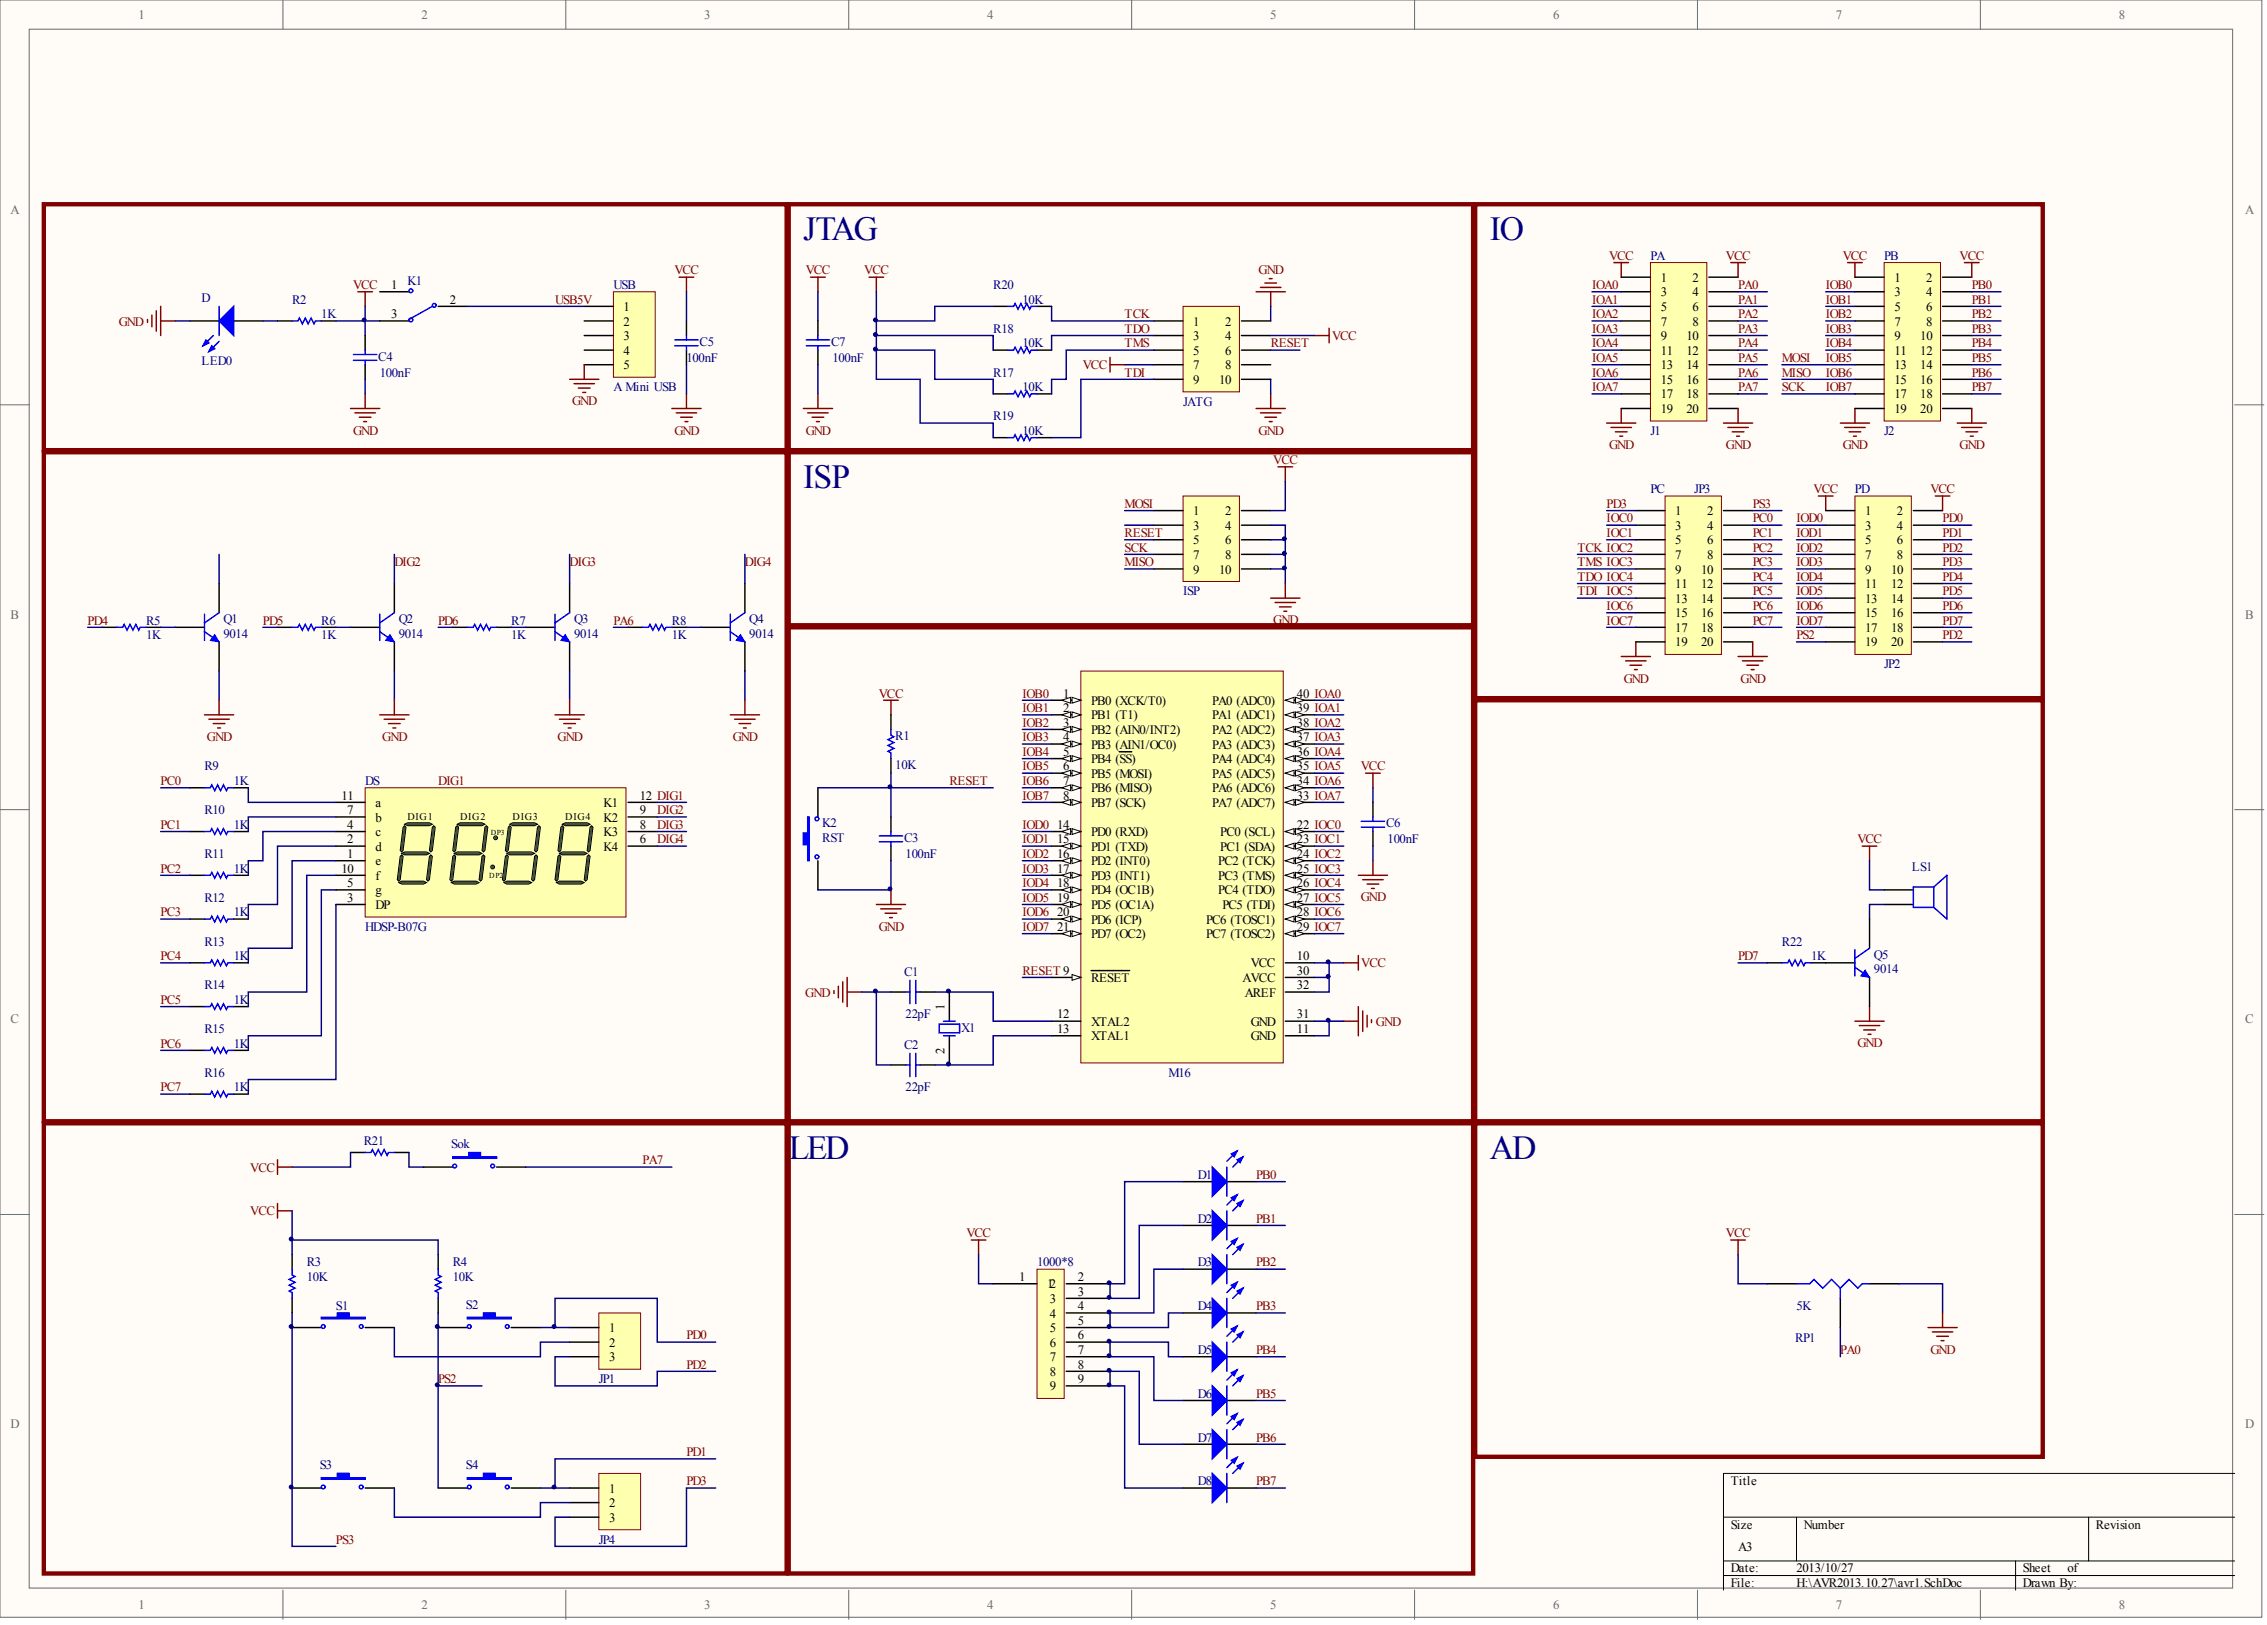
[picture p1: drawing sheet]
<svg xmlns="http://www.w3.org/2000/svg" width="393mm" height="282mm" viewBox="0 0 393 282" stroke-linecap="round" stroke-linejoin="round" font-family="sans-serif">
<defs><g id="words">
<g font-size="5.8" fill="#000080">
<text x="139.4" y="41.5">JTAG</text>
<text x="258.5" y="41.5">IO</text>
<text x="139.4" y="84.6">ISP</text>
<text x="136.8" y="201">LED</text>
<text x="258.5" y="201">AD</text>
</g>
<g font-size="2.2" fill="#696969">
<text x="24" y="3.3">1</text>
<text x="73.1" y="3.3">2</text>
<text x="122.2" y="3.3">3</text>
<text x="171.3" y="3.3">4</text>
<text x="220.4" y="3.3">5</text>
<text x="269.5" y="3.3">6</text>
<text x="318.6" y="3.3">7</text>
<text x="367.6" y="3.3">8</text>
<text x="1.8" y="37.1">A</text>
<text x="389.6" y="37.1">A</text>
<text x="1.8" y="107.3">B</text>
<text x="389.6" y="107.3">B</text>
<text x="1.8" y="177.5">C</text>
<text x="389.6" y="177.5">C</text>
<text x="1.8" y="247.7">D</text>
<text x="389.6" y="247.7">D</text>
<text x="24" y="279.1">1</text>
<text x="73.1" y="279.1">2</text>
<text x="122.2" y="279.1">3</text>
<text x="171.3" y="279.1">4</text>
<text x="220.4" y="279.1">5</text>
<text x="269.5" y="279.1">6</text>
<text x="318.6" y="279.1">7</text>
<text x="367.6" y="279.1">8</text>
</g>
<g font-size="2.2" fill="#800000">
<text x="117" y="47.6">VCC</text>
<text x="139.8" y="47.6">VCC</text>
<text x="150" y="47.6">VCC</text>
<text x="218.4" y="47.6">GND</text>
<text x="279.2" y="45.1">VCC</text>
<text x="299.5" y="45.1">VCC</text>
<text x="319.7" y="45.1">VCC</text>
<text x="340" y="45.1">VCC</text>
<text x="61.3" y="50.1">VCC</text>
<text x="96.3" y="52.7">USB5V</text>
<text x="276.2" y="50.1">IOA0</text>
<text x="276.2" y="52.7">IOA1</text>
<text x="301.6" y="52.7">PA1</text>
<text x="301.6" y="50.1">PA0</text>
<text x="316.8" y="50.1">IOB0</text>
<text x="316.8" y="52.7">IOB1</text>
<text x="342.1" y="50.1">PB0</text>
<text x="342.1" y="52.7">PB1</text>
<text x="20.6" y="56.5">GND</text>
<text x="195.1" y="55.2">TCK</text>
<text x="195.1" y="57.7">TDO</text>
<text x="231.1" y="59">VCC</text>
<text x="276.2" y="55.2">IOA2</text>
<text x="276.2" y="57.7">IOA3</text>
<text x="301.6" y="57.7">PA3</text>
<text x="301.6" y="55.2">PA2</text>
<text x="316.8" y="55.2">IOB2</text>
<text x="316.8" y="57.7">IOB3</text>
<text x="342.1" y="55.2">PB2</text>
<text x="342.1" y="57.7">PB3</text>
<text x="187.9" y="64.1">VCC</text>
<text x="195.1" y="60.3">TMS</text>
<text x="195.1" y="65.3">TDI</text>
<text x="220.5" y="60.3">RESET</text>
<text x="276.2" y="60.3">IOA4</text>
<text x="276.2" y="62.8">IOA5</text>
<text x="276.2" y="65.3">IOA6</text>
<text x="301.6" y="65.3">PA6</text>
<text x="301.6" y="62.8">PA5</text>
<text x="301.6" y="60.3">PA4</text>
<text x="309.2" y="62.8">MOSI</text>
<text x="309.2" y="65.3">MISO</text>
<text x="316.8" y="60.3">IOB4</text>
<text x="316.8" y="62.8">IOB5</text>
<text x="316.8" y="65.3">IOB6</text>
<text x="342.1" y="60.3">PB4</text>
<text x="342.1" y="62.8">PB5</text>
<text x="342.1" y="65.3">PB6</text>
<text x="99.3" y="70.3">GND</text>
<text x="276.2" y="67.9">IOA7</text>
<text x="301.6" y="67.9">PA7</text>
<text x="309.2" y="67.9">SCK</text>
<text x="316.8" y="67.9">IOB7</text>
<text x="342.1" y="67.9">PB7</text>
<text x="61.3" y="75.4">GND</text>
<text x="117" y="75.4">GND</text>
<text x="139.8" y="75.4">GND</text>
<text x="218.4" y="75.4">GND</text>
<text x="279.2" y="77.9">GND</text>
<text x="299.5" y="77.9">GND</text>
<text x="319.7" y="77.9">GND</text>
<text x="340" y="77.9">GND</text>
<text x="220.9" y="80.5">VCC</text>
<text x="195.1" y="88.1">MOSI</text>
<text x="278.8" y="88.1">PD3</text>
<text x="304.1" y="88.1">PS3</text>
<text x="314.7" y="85.6">VCC</text>
<text x="335" y="85.6">VCC</text>
<text x="195.1" y="93.2">RESET</text>
<text x="195.1" y="95.7">SCK</text>
<text x="273.7" y="95.7">TCK IOC2</text>
<text x="278.8" y="93.2">IOC1</text>
<text x="278.8" y="90.6">IOC0</text>
<text x="304.1" y="95.7">PC2</text>
<text x="304.1" y="93.2">PC1</text>
<text x="304.1" y="90.6">PC0</text>
<text x="311.7" y="90.6">IOD0</text>
<text x="311.7" y="93.2">IOD1</text>
<text x="311.7" y="95.7">IOD2</text>
<text x="337.1" y="90.6">PD0</text>
<text x="337.1" y="93.2">PD1</text>
<text x="337.1" y="95.7">PD2</text>
<text x="68.4" y="98.2">DIG2</text>
<text x="98.8" y="98.2">DIG3</text>
<text x="129.2" y="98.2">DIG4</text>
<text x="195.1" y="98.2">MISO</text>
<text x="273.7" y="98.2">TMS IOC3</text>
<text x="273.7" y="100.7">TDO IOC4</text>
<text x="304.1" y="100.7">PC4</text>
<text x="304.1" y="98.2">PC3</text>
<text x="311.7" y="98.2">IOD3</text>
<text x="311.7" y="100.7">IOD4</text>
<text x="337.1" y="98.2">PD3</text>
<text x="337.1" y="100.7">PD4</text>
<text x="273.7" y="103.3">TDI IOC5</text>
<text x="278.8" y="105.8">IOC6</text>
<text x="304.1" y="105.8">PC6</text>
<text x="304.1" y="103.3">PC5</text>
<text x="311.7" y="103.3">IOD5</text>
<text x="311.7" y="105.8">IOD6</text>
<text x="337.1" y="103.3">PD5</text>
<text x="337.1" y="105.8">PD6</text>
<text x="15.2" y="108.3">PD4</text>
<text x="45.6" y="108.3">PD5</text>
<text x="76" y="108.3">PD6</text>
<text x="106.4" y="108.3">PA6</text>
<text x="220.9" y="108.3">GND</text>
<text x="278.8" y="108.3">IOC7</text>
<text x="304.1" y="108.3">PC7</text>
<text x="311.7" y="108.3">IOD7</text>
<text x="311.7" y="110.9">PS2</text>
<text x="337.1" y="108.3">PD7</text>
<text x="337.1" y="110.9">PD2</text>
<text x="281.7" y="118.4">GND</text>
<text x="302" y="118.4">GND</text>
<text x="152.5" y="121">VCC</text>
<text x="177.4" y="121">IOB0</text>
<text x="177.4" y="123.5">IOB1</text>
<text x="35.9" y="128.5">GND</text>
<text x="66.3" y="128.5">GND</text>
<text x="96.7" y="128.5">GND</text>
<text x="127.1" y="128.5">GND</text>
<text x="177.4" y="126.1">IOB2</text>
<text x="177.4" y="128.6">IOB3</text>
<text x="177.4" y="131.1">IOB4</text>
<text x="27.9" y="136.2">PC0</text>
<text x="76" y="136.2">DIG1</text>
<text x="164.7" y="136.2">RESET</text>
<text x="177.4" y="133.6">IOB5</text>
<text x="177.4" y="136.2">IOB6</text>
<text x="236.1" y="133.6">VCC</text>
<text x="27.9" y="143.8">PC1</text>
<text x="114" y="141.2">DIG2</text>
<text x="114" y="143.8">DIG3</text>
<text x="177.4" y="138.7">IOB7</text>
<text x="177.4" y="143.8">IOD0</text>
<text x="114" y="146.3">DIG4</text>
<text x="177.4" y="146.3">IOD1</text>
<text x="177.4" y="148.8">IOD2</text>
<text x="322.3" y="146.3">VCC</text>
<text x="27.9" y="151.4">PC2</text>
<text x="177.4" y="151.4">IOD3</text>
<text x="177.4" y="153.9">IOD4</text>
<text x="27.9" y="159">PC3</text>
<text x="152.5" y="161.4">GND</text>
<text x="177.4" y="156.4">IOD5</text>
<text x="177.4" y="159">IOD6</text>
<text x="177.4" y="161.5">IOD7</text>
<text x="236.1" y="156.3">GND</text>
<text x="27.9" y="166.5">PC4</text>
<text x="236.2" y="167.8">VCC</text>
<text x="301.6" y="166.5">PD7</text>
<text x="139.7" y="172.9">GND</text>
<text x="177.4" y="169.1">RESET 9</text>
<text x="27.9" y="174.1">PC5</text>
<text x="238.7" y="177.9">GND</text>
<text x="27.9" y="181.7">PC6</text>
<text x="322.3" y="181.6">GND</text>
<text x="27.9" y="189.3">PC7</text>
<text x="43.4" y="203.2">VCC</text>
<text x="111.5" y="202">PA7</text>
<text x="217.9" y="204.5">PB0</text>
<text x="43.4" y="210.8">VCC</text>
<text x="167.7" y="214.6">VCC</text>
<text x="217.9" y="212.1">PB1</text>
<text x="299.5" y="214.6">VCC</text>
<text x="217.9" y="219.7">PB2</text>
<text x="217.9" y="227.3">PB3</text>
<text x="119.1" y="232.3">PD0</text>
<text x="76" y="239.9">PS2</text>
<text x="119.1" y="237.4">PD2</text>
<text x="217.9" y="234.9">PB4</text>
<text x="319.3" y="234.9">PA0</text>
<text x="335" y="234.8">GND</text>
<text x="217.9" y="242.5">PB5</text>
<text x="217.9" y="250">PB6</text>
<text x="119.1" y="252.6">PD1</text>
<text x="119.1" y="257.6">PD3</text>
<text x="217.9" y="257.6">PB7</text>
<text x="58.3" y="267.8">PS3</text>
</g>
<g font-size="2.2" fill="#000080">
<text x="286.4" y="45.1">PA</text>
<text x="326.9" y="45.1">PB</text>
<text x="35" y="52.4">D</text>
<text x="50.7" y="52.7">R2</text>
<text x="70.7" y="49.4">K1</text>
<text x="106.4" y="50.1">USB</text>
<text x="172.3" y="50.1">R20</text>
<text x="177.4" y="52.7">10K</text>
<text x="55.8" y="55.2">1K</text>
<text x="172.3" y="57.7">R18</text>
<text x="35" y="63.3">LED0</text>
<text x="65.6" y="62.5">C4</text>
<text x="65.9" y="65.3">100nF</text>
<text x="119.1" y="62.8">100nF</text>
<text x="121.4" y="60">C5</text>
<text x="144.2" y="60">C7</text>
<text x="144.5" y="62.8">100nF</text>
<text x="172.3" y="65.3">R17</text>
<text x="177.4" y="60.3">10K</text>
<text x="106.4" y="67.9">A Mini USB</text>
<text x="177.4" y="67.9">10K</text>
<text x="205.3" y="70.4">JATG</text>
<text x="172.3" y="72.9">R19</text>
<text x="177.4" y="75.4">10K</text>
<text x="286.4" y="75.4">J1</text>
<text x="326.9" y="75.4">J2</text>
<text x="286.4" y="85.6">PC</text>
<text x="294" y="85.6">JP3</text>
<text x="321.8" y="85.6">PD</text>
<text x="205.3" y="103.3">ISP</text>
<text x="25.3" y="110.9">1K</text>
<text x="25.3" y="108.3">R5</text>
<text x="38.8" y="108.1">Q1</text>
<text x="38.8" y="110.6">9014</text>
<text x="55.8" y="110.9">1K</text>
<text x="55.8" y="108.3">R6</text>
<text x="69.2" y="108.1">Q2</text>
<text x="69.2" y="110.6">9014</text>
<text x="88.7" y="110.9">1K</text>
<text x="88.7" y="108.3">R7</text>
<text x="99.6" y="108.1">Q3</text>
<text x="99.6" y="110.6">9014</text>
<text x="116.6" y="110.9">1K</text>
<text x="116.6" y="108.3">R8</text>
<text x="130" y="108.1">Q4</text>
<text x="130" y="110.6">9014</text>
<text x="326.9" y="115.9">JP2</text>
<text x="155.3" y="128.3">R1</text>
<text x="35.5" y="133.6">R9</text>
<text x="40.5" y="136.2">1K</text>
<text x="63.4" y="136.2">DS</text>
<text x="155.3" y="133.4">10K</text>
<text x="35.5" y="141.2">R10</text>
<text x="40.5" y="143.8">1K</text>
<text x="142.7" y="143.5">K2</text>
<text x="240.5" y="143.5">C6</text>
<text x="35.5" y="148.8">R11</text>
<text x="142.7" y="146">RST</text>
<text x="156.9" y="146">C3</text>
<text x="157.1" y="148.8">100nF</text>
<text x="240.8" y="146.3">100nF</text>
<text x="40.5" y="151.4">1K</text>
<text x="331.7" y="151.1">LS1</text>
<text x="35.5" y="156.4">R12</text>
<text x="40.5" y="159">1K</text>
<text x="63.4" y="161.5">HDSP-B07G</text>
<text x="35.5" y="164">R13</text>
<text x="40.5" y="166.5">1K</text>
<text x="309.2" y="164">R22</text>
<text x="314.2" y="166.5">1K</text>
<text x="325.1" y="166.3">Q5</text>
<text x="35.5" y="171.6">R14</text>
<text x="156.9" y="169.3">C1</text>
<text x="325.1" y="168.8">9014</text>
<text x="35.5" y="179.2">R15</text>
<text x="40.5" y="174.1">1K</text>
<text x="157.1" y="176.7">22pF</text>
<text x="166.8" y="178.9">X1</text>
<text x="40.5" y="181.7">1K</text>
<text x="156.9" y="182">C2</text>
<text x="35.5" y="186.8">R16</text>
<text x="40.5" y="189.3">1K</text>
<text x="157.1" y="189.3">22pF</text>
<text x="202.7" y="186.8">M16</text>
<text x="63.1" y="198.7">R21</text>
<text x="78.3" y="199.2">Sok</text>
<text x="207.8" y="204.5">D1</text>
<text x="207.8" y="212.1">D2</text>
<text x="53.2" y="219.7">R3</text>
<text x="78.6" y="219.7">R4</text>
<text x="179.9" y="219.7">1000*8</text>
<text x="207.8" y="219.7">D3</text>
<text x="53.2" y="222.2">10K</text>
<text x="58.3" y="227.3">S1</text>
<text x="78.6" y="222.2">10K</text>
<text x="80.8" y="227">S2</text>
<text x="207.8" y="227.3">D4</text>
<text x="311.7" y="227.3">5K</text>
<text x="311.5" y="232.8">RP1</text>
<text x="103.9" y="239.9">JP1</text>
<text x="207.8" y="234.9">D5</text>
<text x="207.8" y="242.5">D6</text>
<text x="207.8" y="250">D7</text>
<text x="55.5" y="254.9">S3</text>
<text x="80.8" y="254.9">S4</text>
<text x="207.8" y="257.6">D8</text>
<text x="103.9" y="267.8">JP4</text>
</g>
<g font-size="2.2">
<text x="67.9" y="50.1">1</text>
<text x="78.1" y="52.7">2</text>
<text x="108.2" y="53.9">1</text>
<text x="288.1" y="48.9">1</text>
<text x="288.1" y="51.4">3</text>
<text x="288.1" y="53.9">5</text>
<text x="293.7" y="48.9">2</text>
<text x="293.7" y="51.4">4</text>
<text x="293.7" y="53.9">6</text>
<text x="328.7" y="48.9">1</text>
<text x="328.7" y="51.4">3</text>
<text x="328.7" y="53.9">5</text>
<text x="334.2" y="48.9">2</text>
<text x="334.2" y="51.4">4</text>
<text x="334.2" y="53.9">6</text>
<text x="67.9" y="55.2">3</text>
<text x="108.2" y="56.5">2</text>
<text x="108.2" y="59">3</text>
<text x="207" y="56.5">1</text>
<text x="207" y="59">3</text>
<text x="212.6" y="56.5">2</text>
<text x="212.6" y="59">4</text>
<text x="288.1" y="56.5">7</text>
<text x="288.1" y="59">9</text>
<text x="292.6" y="59">10</text>
<text x="293.7" y="56.5">8</text>
<text x="328.7" y="56.5">7</text>
<text x="328.7" y="59">9</text>
<text x="333.2" y="59">10</text>
<text x="334.2" y="56.5">8</text>
<text x="108.2" y="61.5">4</text>
<text x="108.2" y="64.1">5</text>
<text x="207" y="61.5">5</text>
<text x="207" y="64.1">7</text>
<text x="212.6" y="61.5">6</text>
<text x="212.6" y="64.1">8</text>
<text x="288.1" y="61.5">11</text>
<text x="288.1" y="64.1">13</text>
<text x="292.6" y="61.5">12</text>
<text x="292.6" y="64.1">14</text>
<text x="328.7" y="61.5">11</text>
<text x="328.7" y="64.1">13</text>
<text x="333.2" y="61.5">12</text>
<text x="333.2" y="64.1">14</text>
<text x="207" y="66.6">9</text>
<text x="211.5" y="66.6">10</text>
<text x="288.1" y="66.6">15</text>
<text x="288.1" y="69.1">17</text>
<text x="288.1" y="71.6">19</text>
<text x="292.6" y="66.6">16</text>
<text x="292.6" y="69.1">18</text>
<text x="292.6" y="71.6">20</text>
<text x="328.7" y="66.6">15</text>
<text x="328.7" y="69.1">17</text>
<text x="328.7" y="71.6">19</text>
<text x="333.2" y="66.6">16</text>
<text x="333.2" y="69.1">18</text>
<text x="333.2" y="71.6">20</text>
<text x="207" y="89.4">1</text>
<text x="212.6" y="89.4">2</text>
<text x="290.7" y="89.4">1</text>
<text x="296.2" y="89.4">2</text>
<text x="323.6" y="89.4">1</text>
<text x="329.1" y="89.4">2</text>
<text x="207" y="91.9">3</text>
<text x="207" y="94.4">5</text>
<text x="212.6" y="91.9">4</text>
<text x="212.6" y="94.4">6</text>
<text x="290.7" y="91.9">3</text>
<text x="290.7" y="94.4">5</text>
<text x="296.2" y="91.9">4</text>
<text x="296.2" y="94.4">6</text>
<text x="323.6" y="91.9">3</text>
<text x="323.6" y="94.4">5</text>
<text x="329.1" y="91.9">4</text>
<text x="329.1" y="94.4">6</text>
<text x="207" y="97">7</text>
<text x="207" y="99.5">9</text>
<text x="211.5" y="99.5">10</text>
<text x="212.6" y="97">8</text>
<text x="290.7" y="97">7</text>
<text x="290.7" y="99.5">9</text>
<text x="295.2" y="99.5">10</text>
<text x="296.2" y="97">8</text>
<text x="323.6" y="97">7</text>
<text x="323.6" y="99.5">9</text>
<text x="328.1" y="99.5">10</text>
<text x="329.1" y="97">8</text>
<text x="290.7" y="102">11</text>
<text x="290.7" y="104.5">13</text>
<text x="290.7" y="107.1">15</text>
<text x="295.2" y="102">12</text>
<text x="295.2" y="104.5">14</text>
<text x="295.2" y="107.1">16</text>
<text x="323.6" y="102">11</text>
<text x="323.6" y="104.5">13</text>
<text x="323.6" y="107.1">15</text>
<text x="328.1" y="102">12</text>
<text x="328.1" y="104.5">14</text>
<text x="328.1" y="107.1">16</text>
<text x="290.7" y="109.6">17</text>
<text x="290.7" y="112.1">19</text>
<text x="295.2" y="109.6">18</text>
<text x="295.2" y="112.1">20</text>
<text x="323.6" y="109.6">17</text>
<text x="323.6" y="112.1">19</text>
<text x="328.1" y="109.6">18</text>
<text x="328.1" y="112.1">20</text>
<text x="184.4" y="121">1</text>
<text x="184.4" y="123.5">2</text>
<text x="189.3" y="122.3">PB0 (XCK/T0)</text>
<text x="189.3" y="124.8">PB1 (T1)</text>
<text x="210.3" y="124.8">PA1 (ADC1)</text>
<text x="210.3" y="122.3">PA0 (ADC0)</text>
<text x="225" y="123.5">39 IOA1</text>
<text x="225" y="121">40 IOA0</text>
<text x="184.4" y="126.1">3</text>
<text x="184.4" y="128.6">4</text>
<text x="184.4" y="131.1">5</text>
<text x="189.3" y="127.3">PB2 (AIN0/INT2)</text>
<text x="189.3" y="129.8">PB3 (AIN1/OC0)</text>
<text x="210.3" y="129.8">PA3 (ADC3)</text>
<text x="210.3" y="127.3">PA2 (ADC2)</text>
<text x="225" y="131.1">36 IOA4</text>
<text x="225" y="128.6">37 IOA3</text>
<text x="225" y="126.1">38 IOA2</text>
<text x="184.4" y="133.6">6</text>
<text x="184.4" y="136.2">7</text>
<text x="189.3" y="132.4">PB4 (SS)</text>
<text x="189.3" y="134.9">PB5 (MOSI)</text>
<text x="189.3" y="137.4">PB6 (MISO)</text>
<text x="210.3" y="137.4">PA6 (ADC6)</text>
<text x="210.3" y="134.9">PA5 (ADC5)</text>
<text x="210.3" y="132.4">PA4 (ADC4)</text>
<text x="225" y="136.2">34 IOA6</text>
<text x="225" y="133.6">35 IOA5</text>
<text x="59.2" y="138.7">11</text>
<text x="60.3" y="143.8">4</text>
<text x="60.3" y="141.2">7</text>
<text x="65.1" y="142.5">b</text>
<text x="65.1" y="140">a</text>
<text x="104.7" y="140">K1</text>
<text x="104.7" y="142.5">K2</text>
<text x="111" y="143.8">8</text>
<text x="111" y="138.7">12 DIG1</text>
<text x="111" y="141.2">9</text>
<text x="183.4" y="143.8">14</text>
<text x="184.4" y="138.7">8</text>
<text x="189.3" y="140">PB7 (SCK)</text>
<text x="210.3" y="140">PA7 (ADC7)</text>
<text x="225" y="143.8">22 IOC0</text>
<text x="225" y="138.7">33 IOA7</text>
<text x="60.3" y="148.8">1</text>
<text x="60.3" y="146.3">2</text>
<text x="65.1" y="145">c</text>
<text x="65.1" y="147.6">d</text>
<text x="104.7" y="147.6">K4</text>
<text x="104.7" y="145">K3</text>
<text x="111" y="146.3">6</text>
<text x="183.4" y="146.3">15</text>
<text x="183.4" y="148.8">16</text>
<text x="189.3" y="145">PD0 (RXD)</text>
<text x="189.3" y="147.6">PD1 (TXD)</text>
<text x="211.7" y="145">PC0 (SCL)</text>
<text x="211.7" y="147.6">PC1 (SDA)</text>
<text x="225" y="146.3">23 IOC1</text>
<text x="225" y="148.8">24 IOC2</text>
<text x="59.2" y="151.4">10</text>
<text x="60.3" y="153.9">5</text>
<text x="65.1" y="152.6">f</text>
<text x="65.1" y="150.1">e</text>
<text x="65.1" y="155.2">g</text>
<text x="183.4" y="151.4">17</text>
<text x="183.4" y="153.9">18</text>
<text x="189.3" y="150.1">PD2 (INT0)</text>
<text x="189.3" y="152.6">PD3 (INT1)</text>
<text x="189.3" y="155.2">PD4 (OC1B)</text>
<text x="211.4" y="150.1">PC2 (TCK)</text>
<text x="211.4" y="152.6">PC3 (TMS)</text>
<text x="211.4" y="155.2">PC4 (TDO)</text>
<text x="225" y="151.4">25 IOC3</text>
<text x="225" y="153.9">26 IOC4</text>
<text x="60.3" y="156.4">3</text>
<text x="65.1" y="157.7">DP</text>
<text x="183.4" y="156.4">19</text>
<text x="183.4" y="159">20</text>
<text x="183.4" y="161.5">21</text>
<text x="189.3" y="157.7">PD5 (OC1A)</text>
<text x="189.3" y="160.2">PD6 (ICP)</text>
<text x="209.3" y="160.2">PC6 (TOSC1)</text>
<text x="212.1" y="157.7">PC5 (TDI)</text>
<text x="225" y="156.4">27 IOC5</text>
<text x="225" y="159">28 IOC6</text>
<text x="225" y="161.5">29 IOC7</text>
<text x="189.3" y="162.7">PD7 (OC2)</text>
<text x="209.3" y="162.7">PC7 (TOSC2)</text>
<text x="217" y="167.8">VCC</text>
<text x="225" y="166.5">10</text>
<text x="189.3" y="170.3">RESET</text>
<text x="215.6" y="170.3">AVCC</text>
<text x="216" y="172.9">AREF</text>
<text x="225" y="171.6">32</text>
<text x="225" y="169.1">30</text>
<text x="163.9" y="175.1" transform="rotate(-90 163.9 175.1)">1</text>
<text x="183.4" y="176.7">12</text>
<text x="183.4" y="179.2">13</text>
<text x="189.3" y="177.9">XTAL2</text>
<text x="217" y="177.9">GND</text>
<text x="225" y="179.2">11</text>
<text x="225" y="176.7">31</text>
<text x="163.9" y="182.8" transform="rotate(-90 163.9 182.8)">2</text>
<text x="189.3" y="180.5">XTAL1</text>
<text x="217" y="180.5">GND</text>
<text x="176.8" y="222.2">1</text>
<text x="181.7" y="223.5">12</text>
<text x="182.2" y="226">3</text>
<text x="187" y="222.2">2</text>
<text x="187" y="224.7">3</text>
<text x="187" y="227.3">4</text>
<text x="105.7" y="231.1">1</text>
<text x="105.7" y="233.6">2</text>
<text x="182.2" y="228.5">4</text>
<text x="182.2" y="231.1">5</text>
<text x="182.2" y="233.6">6</text>
<text x="187" y="229.8">5</text>
<text x="187" y="232.3">6</text>
<text x="105.7" y="236.1">3</text>
<text x="182.2" y="236.1">7</text>
<text x="182.2" y="238.7">8</text>
<text x="187" y="234.9">7</text>
<text x="187" y="237.4">8</text>
<text x="187" y="239.9">9</text>
<text x="182.2" y="241.2">9</text>
<text x="300.3" y="257.6">Title</text>
<text x="105.7" y="258.9">1</text>
<text x="105.7" y="261.4">2</text>
<text x="105.7" y="264">3</text>
<text x="300.3" y="265.2">Size</text>
<text x="301.6" y="268.9">A3</text>
<text x="313" y="265.2">Number</text>
<text x="363.7" y="265.2">Revision</text>
<text x="300.3" y="272.7">Date:</text>
<text x="300.3" y="275.3">File:</text>
<text x="311.7" y="272.7">2013/10/27</text>
<text x="311.7" y="275.3">H:\AVR2013.10.27\avr1.SchDoc</text>
<text x="351" y="272.7">Sheet</text>
<text x="351" y="275.3">Drawn By:</text>
<text x="358.7" y="272.7">of</text>
</g>
<g font-size="1.8">
<text x="70.7" y="142.2">DIG1</text>
<text x="79.8" y="142.2">DIG2</text>
<text x="89" y="142.2">DIG3</text>
<text x="98.1" y="142.2">DIG4</text>
</g>
<g font-size="1.3">
<text x="85.2" y="144.8">DP3</text>
<text x="84.9" y="152.3">DP2</text>
</g>
</g></defs>
<g fill="#fffcf8" stroke="#696969" stroke-width=".17">
<path d="M0 0h392.5v280.5h-392.5z"/>
<path d="M5.1 5.1h382.3v270.4h-382.3z"/>
</g>
<g fill="none" stroke="#696969" stroke-width=".17">
<path d="M49.1 0v5.1M98.2 0v5.1M147.3 0v5.1M196.4 0v5.1M245.4 0v5.1M294.5 0v5.1M343.6 0v5.1M0 70.2h5.1M387.7 70.2h5.1M0 140.4h5.1M387.7 140.4h5.1M0 210.7h5.1"/>
<path d="M387.7 210.7h5.1M49.1 275.8v5.1M98.2 275.8v5.1M147.3 275.8v5.1M196.4 275.8v5.1M245.4 275.8v5.1M294.5 275.8v5.1M343.6 275.8v5.1"/>
</g>
<path d="M387.7 255.6h-88.7v20.2M299 263.2h88.7M299 270.8h88.7M299 273.3h88.7M311.7 263.2v7.6M349.7 270.8v5M362.4 263.2v7.6" fill="none" stroke="#000" stroke-width=".17"/>
<path d="M187.5 116.4h35.2v68h-35.2z" fill="#ffffb0" stroke="#800000" stroke-width=".17"/>
<path d="M182.5 121.5h5" fill="none" stroke="#000" stroke-width=".25"/>
<g fill="#fffcf8" stroke="#000" stroke-width=".17">
<path d="M186 121l1.5 .5-1.5 .5z"/>
<path d="M184.2 121.5l1.6-.5v1z"/>
</g>
<path d="M182.5 124h5" fill="none" stroke="#000" stroke-width=".25"/>
<g fill="#fffcf8" stroke="#000" stroke-width=".17">
<path d="M186 123.5l1.5 .5-1.5 .5z"/>
<path d="M184.2 124l1.6-.5v1z"/>
</g>
<path d="M182.5 126.5h5" fill="none" stroke="#000" stroke-width=".25"/>
<g fill="#fffcf8" stroke="#000" stroke-width=".17">
<path d="M186 126l1.5 .5-1.5 .5z"/>
<path d="M184.2 126.5l1.6-.5v1z"/>
</g>
<path d="M182.5 129.1h5" fill="none" stroke="#000" stroke-width=".25"/>
<g fill="#fffcf8" stroke="#000" stroke-width=".17">
<path d="M186 128.5l1.5 .6-1.5 .5z"/>
<path d="M184.2 129.1l1.6-.6v1.1z"/>
</g>
<path d="M182.5 131.6h5" fill="none" stroke="#000" stroke-width=".25"/>
<g fill="#fffcf8" stroke="#000" stroke-width=".17">
<path d="M186 131.1l1.5 .5-1.5 .5z"/>
<path d="M184.2 131.6l1.6-.5v1z"/>
</g>
<path d="M182.5 134.1h5M194.2 130.4h2.2" fill="none" stroke="#000" stroke-width=".25"/>
<g fill="#fffcf8" stroke="#000" stroke-width=".17">
<path d="M186 133.6l1.5 .5-1.5 .5z"/>
<path d="M184.2 134.1l1.6-.5v1z"/>
</g>
<path d="M182.5 136.6h5" fill="none" stroke="#000" stroke-width=".25"/>
<g fill="#fffcf8" stroke="#000" stroke-width=".17">
<path d="M186 136.1l1.5 .5-1.5 .6z"/>
<path d="M184.2 136.6l1.6-.5v1.1z"/>
</g>
<path d="M182.5 139.2h5" fill="none" stroke="#000" stroke-width=".25"/>
<g fill="#fffcf8" stroke="#000" stroke-width=".17">
<path d="M186 138.7l1.5 .5-1.5 .5z"/>
<path d="M184.2 139.2l1.6-.5v1z"/>
</g>
<path d="M182.5 169.5h5" fill="none" stroke="#000" stroke-width=".25"/>
<path d="M186 169l1.5 .5-1.5 .5z" fill="#fffcf8" stroke="#000" stroke-width=".17"/>
<path d="M182.5 144.2h5M189.3 168.4h6.7" fill="none" stroke="#000" stroke-width=".25"/>
<g fill="#fffcf8" stroke="#000" stroke-width=".17">
<path d="M186 143.7l1.5 .5-1.5 .5z"/>
<path d="M184.2 144.2l1.6-.5v1z"/>
</g>
<path d="M182.5 146.8h5" fill="none" stroke="#000" stroke-width=".25"/>
<g fill="#fffcf8" stroke="#000" stroke-width=".17">
<path d="M186 146.3l1.5 .5-1.5 .5z"/>
<path d="M184.2 146.8l1.6-.5v1z"/>
</g>
<path d="M182.5 149.3h5" fill="none" stroke="#000" stroke-width=".25"/>
<g fill="#fffcf8" stroke="#000" stroke-width=".17">
<path d="M186 148.8l1.5 .5-1.5 .5z"/>
<path d="M184.2 149.3l1.6-.5v1z"/>
</g>
<path d="M182.5 151.8h5" fill="none" stroke="#000" stroke-width=".25"/>
<g fill="#fffcf8" stroke="#000" stroke-width=".17">
<path d="M186 151.3l1.5 .5-1.5 .5z"/>
<path d="M184.2 151.8l1.6-.5v1z"/>
</g>
<path d="M182.5 154.4h5" fill="none" stroke="#000" stroke-width=".25"/>
<g fill="#fffcf8" stroke="#000" stroke-width=".17">
<path d="M186 153.9l1.5 .5-1.5 .5z"/>
<path d="M184.2 154.4l1.6-.5v1z"/>
</g>
<path d="M182.5 156.9h5" fill="none" stroke="#000" stroke-width=".25"/>
<g fill="#fffcf8" stroke="#000" stroke-width=".17">
<path d="M186 156.4l1.5 .5-1.5 .5z"/>
<path d="M184.2 156.9l1.6-.5v1z"/>
</g>
<path d="M182.5 159.4h5" fill="none" stroke="#000" stroke-width=".25"/>
<g fill="#fffcf8" stroke="#000" stroke-width=".17">
<path d="M186 158.9l1.5 .5-1.5 .5z"/>
<path d="M184.2 159.4l1.6-.5v1z"/>
</g>
<path d="M182.5 162h5" fill="none" stroke="#000" stroke-width=".25"/>
<g fill="#fffcf8" stroke="#000" stroke-width=".17">
<path d="M186 161.4l1.5 .6-1.5 .5z"/>
<path d="M184.2 162l1.6-.6v1.1z"/>
</g>
<path d="M223 144.2h5.1M182.5 177.1h5M182.5 179.7h5M223 179.7h5.1" fill="none" stroke="#000" stroke-width=".25"/>
<g fill="#fffcf8" stroke="#000" stroke-width=".17">
<path d="M223 144.2l1.5-.5v1z"/>
<path d="M224.8 143.7l1.5 .5-1.5 .5z"/>
</g>
<path d="M223 146.8h5.1" fill="none" stroke="#000" stroke-width=".25"/>
<g fill="#fffcf8" stroke="#000" stroke-width=".17">
<path d="M223 146.8l1.5-.5v1z"/>
<path d="M224.8 146.3l1.5 .5-1.5 .5z"/>
</g>
<path d="M223 149.3h5.1" fill="none" stroke="#000" stroke-width=".25"/>
<g fill="#fffcf8" stroke="#000" stroke-width=".17">
<path d="M223 149.3l1.5-.5v1z"/>
<path d="M224.8 148.8l1.5 .5-1.5 .5z"/>
</g>
<path d="M223 151.8h5.1" fill="none" stroke="#000" stroke-width=".25"/>
<g fill="#fffcf8" stroke="#000" stroke-width=".17">
<path d="M223 151.8l1.5-.5v1z"/>
<path d="M224.8 151.3l1.5 .5-1.5 .5z"/>
</g>
<path d="M223 154.4h5.1" fill="none" stroke="#000" stroke-width=".25"/>
<g fill="#fffcf8" stroke="#000" stroke-width=".17">
<path d="M223 154.4l1.5-.5v1z"/>
<path d="M224.8 153.9l1.5 .5-1.5 .5z"/>
</g>
<path d="M223 156.9h5.1" fill="none" stroke="#000" stroke-width=".25"/>
<g fill="#fffcf8" stroke="#000" stroke-width=".17">
<path d="M223 156.9l1.5-.5v1z"/>
<path d="M224.8 156.4l1.5 .5-1.5 .5z"/>
</g>
<path d="M223 159.4h5.1" fill="none" stroke="#000" stroke-width=".25"/>
<g fill="#fffcf8" stroke="#000" stroke-width=".17">
<path d="M223 159.4l1.5-.5v1z"/>
<path d="M224.8 158.9l1.5 .5-1.5 .5z"/>
</g>
<path d="M223 162h5.1" fill="none" stroke="#000" stroke-width=".25"/>
<g fill="#fffcf8" stroke="#000" stroke-width=".17">
<path d="M223 162l1.5-.6v1.1z"/>
<path d="M224.8 161.4l1.5 .6-1.5 .5z"/>
</g>
<path d="M223 139.2h5.1M223 172.1h5.1M223 169.5h5.1M223 177.1h5.1" fill="none" stroke="#000" stroke-width=".25"/>
<g fill="#fffcf8" stroke="#000" stroke-width=".17">
<path d="M223 139.2l1.5-.5v1z"/>
<path d="M224.8 138.7l1.5 .5-1.5 .5z"/>
</g>
<path d="M223 136.6h5.1" fill="none" stroke="#000" stroke-width=".25"/>
<g fill="#fffcf8" stroke="#000" stroke-width=".17">
<path d="M223 136.6l1.5-.5v1.1z"/>
<path d="M224.8 136.1l1.5 .5-1.5 .6z"/>
</g>
<path d="M223 134.1h5.1" fill="none" stroke="#000" stroke-width=".25"/>
<g fill="#fffcf8" stroke="#000" stroke-width=".17">
<path d="M223 134.1l1.5-.5v1z"/>
<path d="M224.8 133.6l1.5 .5-1.5 .5z"/>
</g>
<path d="M223 131.6h5.1" fill="none" stroke="#000" stroke-width=".25"/>
<g fill="#fffcf8" stroke="#000" stroke-width=".17">
<path d="M223 131.6l1.5-.5v1z"/>
<path d="M224.8 131.1l1.5 .5-1.5 .5z"/>
</g>
<path d="M223 129.1h5.1" fill="none" stroke="#000" stroke-width=".25"/>
<g fill="#fffcf8" stroke="#000" stroke-width=".17">
<path d="M223 129.1l1.5-.6v1.1z"/>
<path d="M224.8 128.5l1.5 .6-1.5 .5z"/>
</g>
<path d="M223 126.5h5.1" fill="none" stroke="#000" stroke-width=".25"/>
<g fill="#fffcf8" stroke="#000" stroke-width=".17">
<path d="M223 126.5l1.5-.5v1z"/>
<path d="M224.8 126l1.5 .5-1.5 .5z"/>
</g>
<path d="M223 124h5.1" fill="none" stroke="#000" stroke-width=".25"/>
<g fill="#fffcf8" stroke="#000" stroke-width=".17">
<path d="M223 124l1.5-.5v1z"/>
<path d="M224.8 123.5l1.5 .5-1.5 .5z"/>
</g>
<path d="M223 121.5h5.1" fill="none" stroke="#000" stroke-width=".25"/>
<g fill="#fffcf8" stroke="#000" stroke-width=".17">
<path d="M223 121.5l1.5-.5v1z"/>
<path d="M224.8 121l1.5 .5-1.5 .5z"/>
</g>
<g fill="none" stroke="#000" stroke-width=".25">
<path d="M141.9 136.6v5.1M141.9 149.3v5.1M154.6 141.7v2.5M154.6 146.8v2.5M154.6 172.1h2.5M159.7 172.1h2.5M164.7 172.1v5M164.7 179.7v5M223 167h5.1M154.6 184.7h2.5M159.7 184.7h2.5M205.3 205h5"/>
<path d="M205.3 212.6h5M212.9 205h5M212.9 212.6h5M205.3 235.3h5M205.3 220.2h5M205.3 227.7h5M212.9 235.3h5M212.9 220.2h5M212.9 227.7h5M205.3 242.9h5M205.3 250.5h5M205.3 258.1h5"/>
<path d="M212.9 242.9h5M212.9 250.5h5M212.9 258.1h5"/>
</g>
<g fill="none" stroke="#00f" stroke-width=".25">
<path d="M152.6 145h4M152.6 146h4M154.6 144.2v.8M154.6 146v.8M157.1 172.1h.8M157.9 170v4.1M158.9 170v4.1M158.9 172.1h.8M163 177.6h3.5v1.6h-3.5zM163.7 179.7h2M163.7 177.1h2M157.1 184.7h.8"/>
<path d="M157.9 182.7v4M158.9 182.7v4M158.9 184.7h.8M214.6 199.7l-1.7 1.7M212.9 202.4v5.1M212.9 210v5.1M212.9 217.6v5.1M214.6 214.8l-1.7 1.8M214.6 207.2l-1.7 1.8M215.7 215.8l-1.8 1.8M215.7 200.7l-1.8 1.7M215.7 208.3l-1.8 1.7"/>
<path d="M212.9 225.2v5.1M212.9 232.8v5.1M214.6 230l-1.7 1.8M214.6 237.6l-1.7 1.8M214.6 222.4l-1.7 1.8M215.7 231l-1.8 1.8M215.7 238.6l-1.8 1.8M215.7 223.4l-1.8 1.8M212.9 240.4v5.1M212.9 248v5M212.9 255.6v5M214.6 245.2l-1.7 1.8"/>
<path d="M214.6 252.8l-1.7 1.8M215.7 246.2l-1.8 1.8M215.7 253.8l-1.8 1.8"/>
<circle cx="141.7" cy="142" r=".33"/>
<circle cx="141.7" cy="148.6" r=".33"/>
</g>
<g fill="none" stroke="#800000" stroke-width=".25">
<path d="M153.3 121.5h2.6M154.6 121.5v2.5M152.1 156.9h5M152.8 157.6h3.6M153.6 158.4h2M154.3 159.2h.5M154.6 154.4v2.5M144.7 171.8v.5M145.5 171.1v2M146.2 170.3v3.5M147 169.5v5.1M147 172.1h2.5"/>
<path d="M233.1 167h2.6M233.1 177.1h2.6M235.7 165.7v2.6M235.7 174.6v5.1M236.4 175.4v3.5M237.2 176.1v2M238 176.9v.5M168.5 215.1h2.6M169.8 215.1v2.5"/>
</g>
<g fill="none" stroke="#000080" stroke-width=".25">
<path d="M141.9 136.6h12.7v5.1M177.4 121.5h5.1M177.4 124h5.1M177.4 126.5h5.1M177.4 129.1h5.1M177.4 131.6h5.1M177.4 134.1h5.1M177.4 136.6h5.1M177.4 139.2h5.1M154.6 149.3v5.1h-12.7M228.1 144.2h5M228.1 146.8h5"/>
<path d="M228.1 149.3h5M228.1 151.8h5M228.1 154.4h5M228.1 156.9h5M228.1 159.4h5M149.5 172.1h5.1M152.1 172.1v12.6h2.5M162.2 172.1h10.1v5h10.2M182.5 179.7h-10.2v5h-10.1M228.1 167h5M228.1 169.5h2.5M228.1 177.1h5"/>
<path d="M228.1 162h5M230.6 167v5.1h-2.5M230.6 177.1v2.6h-2.5"/>
</g>
<g fill="#00f" stroke="#00f" stroke-width=".25">
<path d="M210.3 232.8l2.6 2.5-2.6 2.6z"/>
<path d="M214.6 231.5l1.1-.5-.5 1z"/>
<path d="M213.6 230.5l1-.5-.5 1z"/>
<path d="M210.3 240.4l2.6 2.5-2.6 2.6z"/>
<path d="M214.6 239.1l1.1-.5-.5 1z"/>
<path d="M213.6 238.1l1-.5-.5 1z"/>
<path d="M210.3 248l2.6 2.5-2.6 2.5z"/>
<path d="M214.6 246.7l1.1-.5-.5 1z"/>
<path d="M213.6 245.7l1-.5-.5 1z"/>
<path d="M210.3 255.6l2.6 2.5-2.6 2.5z"/>
<path d="M214.6 254.3l1.1-.5-.5 1z"/>
<path d="M213.6 253.3l1-.5-.5 1z"/>
<path d="M210.3 217.6l2.6 2.6-2.6 2.5z"/>
<path d="M214.6 216.4l1.1-.6-.5 1.1z"/>
<path d="M213.6 215.3l1-.5-.5 1z"/>
<path d="M210.3 202.4l2.6 2.6-2.6 2.5z"/>
<path d="M214.6 201.2l1.1-.5-.5 1z"/>
<path d="M213.6 200.2l1-.5-.5 1z"/>
<path d="M210.3 225.2l2.6 2.5-2.6 2.6z"/>
<path d="M214.6 223.9l1.1-.5-.5 1.1z"/>
<path d="M213.6 222.9l1-.5-.5 1z"/>
<path d="M210.3 210l2.6 2.6-2.6 2.5z"/>
<path d="M214.6 208.8l1.1-.5-.5 1z"/>
<path d="M213.6 207.8l1-.6-.5 1.1z"/>
<path d="M140.1 141.7h.3v7.6h-.3v-2.8h-.7v-2h.7z" fill-rule="evenodd"/>
</g>
<path d="M63.4 136.6h45.2v22.5h-45.2z" fill="#ffffb0" stroke="#800000" stroke-width=".17"/>
<path d="M109 139.2h5M58.3 151.8h5.1M58.3 144.2h5.1M58.3 149.3h5.1M58.3 156.9h5.1M58.3 141.7h5.1M109 146.8h5M109 144.2h5" fill="none" stroke="#000" stroke-width=".25"/>
<g fill="#0f0" stroke="#000" stroke-width=".17">
<path d="M69.2 153.1l.5-.3h3.8l.5 .3-.5 .2h-3.8z" fill-rule="evenodd"/>
<path d="M69.7 148l.5-.2h3.8l.5 .2-.5 .3h-3.8z" fill-rule="evenodd"/>
<path d="M70.2 143l.5-.3h3.8l.5 .3-.5 .2h-3.8z" fill-rule="evenodd"/>
<path d="M75 143.5l.3-.3 .2 .3-.5 4-.2 .3-.3-.3z" fill-rule="evenodd"/>
<path d="M69.9 143.5l.3-.3 .3 .3-.6 4-.2 .3-.3-.3z" fill-rule="evenodd"/>
<path d="M69.4 148.5l.3-.2 .2 .2-.5 4.1-.2 .2-.3-.2z" fill-rule="evenodd"/>
<path d="M74.5 148.5l.3-.2 .2 .2-.5 4.1-.2 .2-.3-.2z" fill-rule="evenodd"/>
<path d="M78.3 153.1l.5-.3h3.8l.5 .3-.5 .2h-3.8z" fill-rule="evenodd"/>
<path d="M78.8 148l.5-.2h3.8l.5 .2-.5 .3h-3.8z" fill-rule="evenodd"/>
<path d="M79.3 143l.5-.3h3.8l.5 .3-.5 .2h-3.8z" fill-rule="evenodd"/>
<path d="M84.1 143.5l.3-.3 .2 .3-.5 4-.2 .3-.3-.3z" fill-rule="evenodd"/>
<path d="M79.1 143.5l.2-.3 .3 .3-.5 4-.3 .3-.2-.3z" fill-rule="evenodd"/>
<path d="M78.6 148.5l.2-.2 .3 .2-.5 4.1-.3 .2-.2-.2z" fill-rule="evenodd"/>
<path d="M83.6 148.5l.3-.2 .2 .2-.5 4.1-.2 .2-.3-.2z" fill-rule="evenodd"/>
</g>
<circle cx="85.5" cy="150.4" r=".33" fill="#0f0" stroke="#000" stroke-width=".17"/>
<path d="M58.3 139.2h5.1M58.3 154.4h5.1M58.3 146.8h5.1M109 141.7h5" fill="none" stroke="#000" stroke-width=".25"/>
<g fill="#0f0" stroke="#000" stroke-width=".17">
<path d="M87.4 153.1l.5-.3h3.8l.5 .3-.5 .2h-3.8z" fill-rule="evenodd"/>
<path d="M87.9 148l.5-.2h3.8l.6 .2-.6 .3h-3.8z" fill-rule="evenodd"/>
<path d="M88.4 143l.6-.3h3.8l.5 .3-.5 .2h-3.8z" fill-rule="evenodd"/>
<path d="M93.3 143.5l.2-.3 .3 .3-.5 4-.3 .3-.2-.3z" fill-rule="evenodd"/>
<path d="M88.2 143.5l.2-.3 .3 .3-.5 4-.3 .3-.2-.3z" fill-rule="evenodd"/>
<path d="M87.7 148.5l.2-.2 .3 .2-.5 4.1-.3 .2-.2-.2z" fill-rule="evenodd"/>
<path d="M92.8 148.5l.2-.2 .3 .2-.5 4.1-.3 .2-.3-.2z" fill-rule="evenodd"/>
<path d="M96.6 153.1l.5-.3h3.8l.5 .3-.5 .2h-3.8z" fill-rule="evenodd"/>
<path d="M97.1 148l.5-.2h3.8l.5 .2-.5 .3h-3.8z" fill-rule="evenodd"/>
<path d="M97.6 143l.5-.3h3.8l.5 .3-.5 .2h-3.8z" fill-rule="evenodd"/>
<path d="M102.4 143.5l.2-.3 .3 .3-.5 4-.3 .3-.2-.3z" fill-rule="evenodd"/>
<path d="M97.3 143.5l.3-.3 .2 .3-.5 4-.2 .3-.3-.3z" fill-rule="evenodd"/>
<path d="M96.8 148.5l.3-.2 .2 .2-.5 4.1-.2 .2-.3-.2z" fill-rule="evenodd"/>
<path d="M101.9 148.5l.2-.2 .3 .2-.5 4.1-.3 .2-.2-.2z" fill-rule="evenodd"/>
</g>
<circle cx="86" cy="145.3" r=".33" fill="#0f0" stroke="#000" stroke-width=".17"/>
<path d="M38 96.2v5M68.4 96.2v5M98.8 96.2v5M129.2 96.2v5M38 116.4v5.1M68.4 116.4v5.1M98.8 116.4v5.1M129.2 116.4v5.1M114 139.2h5.1M114 141.7h5.1M114 144.2h5.1M114 146.8h5.1" fill="none" stroke="#000080" stroke-width=".25"/>
<path d="M30.4 108.8h5.1M38 101.2v5.1M38 111.3v5.1M60.8 108.8h5.1M68.4 101.2v5.1M68.4 111.3v5.1M91.2 108.8h5.1M98.8 101.2v5.1M98.8 111.3v5.1M121.6 108.8h5.1M129.2 101.2v5.1M129.2 111.3v5.1" fill="none" stroke="#000" stroke-width=".25"/>
<path d="M35.5 109.6l2.5 1.7M35.5 106.5v4.6M38 106.3l-2.5 1.8M65.9 109.6l2.5 1.7M65.9 106.5v4.6M68.4 106.3l-2.5 1.8M96.3 109.6l2.5 1.7M96.3 106.5v4.6M98.8 106.3l-2.5 1.8M126.7 109.6l2.5 1.7M126.7 106.5v4.6M129.2 106.3l-2.5 1.8" fill="none" stroke="#00f" stroke-width=".25"/>
<g fill="#00f" stroke="#00f" stroke-width=".17">
<path d="M37.3 110.1l.7 1.2-1.5-.2z"/>
<path d="M67.7 110.1l.7 1.2-1.5-.2z"/>
<path d="M98.1 110.1l.7 1.2-1.5-.2z"/>
<path d="M128.5 110.1l.7 1.2-1.5-.2z"/>
</g>
<g fill="none" stroke="#800000" stroke-width=".25">
<path d="M35.5 124h5M36.2 124.8h3.6M37 125.5h2M37.8 126.3h.5M38 121.5v2.5M65.9 124h5.1M66.7 124.8h3.5M67.4 125.5h2M68.2 126.3h.5M68.4 121.5v2.5M96.3 124h5.1M97.1 124.8h3.5"/>
<path d="M97.8 125.5h2M98.6 126.3h.5M98.8 121.5v2.5M126.7 124h5.1M127.5 124.8h3.5M128.2 125.5h2.1M129 126.3h.5M129.2 121.5v2.5"/>
</g>
<path d="M205.3 86h9.8v14.9h-9.8z" fill="#ffffb0" stroke="#800000" stroke-width=".17"/>
<path d="M200.2 88.6h5.1M200.2 91.1h5.1M200.2 93.6h5.1M200.2 96.2h5.1M200.2 98.7h5.1M215.4 88.6h5.1M215.4 91.1h5.1M215.4 93.6h5.1M215.4 96.2h5.1M215.4 98.7h5.1" fill="none" stroke="#000" stroke-width=".25"/>
<path d="M195.1 93.6h5.1M195.1 96.2h5.1M195.1 98.7h5.1M195.1 88.6h5.1M195.1 91.1h5.1M220.5 91.1h2.5v10.1M220.5 93.6h2.5M220.5 96.2h2.5M220.5 98.7h2.5M223 83.5v5.1h-2.5" fill="none" stroke="#000080" stroke-width=".25"/>
<path d="M221.7 81h2.6M223 81v2.5M220.5 103.8h5M221.2 104.5h3.6M222 105.3h2M222.8 106h.5M223 101.2v2.6" fill="none" stroke="#800000" stroke-width=".25"/>
<path d="M106.4 50.6h7.3v14.8h-7.3z" fill="#ffffb0" stroke="#800000" stroke-width=".17"/>
<g fill="none" stroke="#000" stroke-width=".25">
<path d="M32.9 55.7h5.1M40.5 55.7h5.1M48.2 55.7h2.5M55.8 55.7h2.5M63.4 58.2v2.5M65.9 55.7h5.1M65.9 50.6h5.1M76 53.1h5.1M101.4 53.1h5M101.4 55.7h5M101.4 58.2h5M63.4 63.3v2.5"/>
<path d="M101.4 60.7h5M101.4 63.3h5M17.7 108.8h2.6M25.3 108.8h2.6M48.2 108.8h2.5M55.8 108.8h2.5M78.6 108.8h2.5M86.2 108.8h2.5M109 108.8h2.5M116.6 108.8h2.5M154.6 124v2.5M154.6 131.6v2.5"/>
<path d="M73.5 202.4h5.1M86.2 202.4h5"/>
</g>
<path d="M65.9 55.7h-2.5v2.5M81.1 53.1h20.3M63.4 65.8v2.5M169.8 217.6v5.1h2.5" fill="none" stroke="#000080" stroke-width=".25"/>
<g fill="none" stroke="#00f" stroke-width=".25">
<path d="M37 58.2l-1.8 1.8M38 59.2l-1.8 1.8M38 53.1v5.1M50.7 55.7h1l.3-.5 .5 1 .5-1 .5 1 .5-1 .5 1 .2-.5h1.1M75 53.1l-4 2.3M61.3 61.5h4.1M61.3 62.5h4.1M63.4 60.7v.8M63.4 62.5v.8M20.3 108.8h1l.2-.5 .5 1 .6-1 .5 1 .5-1 .5 1 .2-.5h1M50.7 108.8h1l.3-.5 .5 1 .5-1 .5 1 .5-1 .5 1 .2-.5h1.1M81.1 108.8h1l.3-.5 .5 1 .5-1 .5 1 .5-1 .5 1 .3-.5h1"/>
<path d="M111.5 108.8h1l.3-.5 .5 1 .5-1 .5 1 .5-1 .5 1 .3-.5h1M154.6 126.5v1l.5 .3-1 .5 1 .5-1 .5 1 .5-1 .5 .5 .3v1"/>
<circle cx="71.3" cy="50.4" r=".33"/>
<circle cx="71.3" cy="55.5" r=".33"/>
<circle cx="75.3" cy="53" r=".33"/>
<circle cx="78.9" cy="202.3" r=".33"/>
<circle cx="85.5" cy="202.3" r=".33"/>
</g>
<path d="M25.6 55.4v.5M26.4 54.7v2M27.1 53.9v3.5M27.9 53.1v5.1M27.9 55.7h2.5M60.8 70.9h5.1M61.6 71.6h3.5M62.3 72.4h2.1M63.1 73.1h.5M63.4 68.3v2.6" fill="none" stroke="#800000" stroke-width=".25"/>
<g fill="#00f" stroke="#00f" stroke-width=".25">
<path d="M38 55.7l2.5-2.6v5.1z"/>
<path d="M35.7 59l.5 .5-1 .5z"/>
<path d="M36.7 60l.6 .5-1.1 .5z"/>
<path d="M78.6 200.7h2.7v-.8h2.1v.8h2.8v.2h-7.6z" fill-rule="evenodd"/>
</g>
<path d="M179.9 220.2h4.7v22.4h-4.7z" fill="#ffffb0" stroke="#800000" stroke-width=".17"/>
<g fill="none" stroke="#000" stroke-width=".25">
<path d="M119.1 55.7v2.5M119.1 60.7v2.6M238.2 139.2v2.5M238.2 144.2v2.6M50.7 217.6v2.6M76 217.6v2.6M50.7 230.3h5.1M50.7 225.2v2.5M63.4 230.3h5M76 230.3h5.1M76 225.2v2.5M88.7 230.3h5.1"/>
<path d="M172.3 222.7h7.6M185 222.7h7.6M185 225.2h7.6M185 227.7h7.6M185 230.3h7.6M185 232.8h7.6M185 235.3h7.6M185 237.9h7.6M50.7 258.1h5.1M63.4 258.1h5M76 258.1h5.1M88.7 258.1h5.1"/>
<path d="M185 240.4h7.6"/>
</g>
<path d="M119.1 50.6v5.1M119.1 63.3v5M238.2 136.6v2.6M238.2 146.8v2.5M177.4 169.5h5.1M91.2 202.4h25.4M93.8 258.1h5" fill="none" stroke="#000080" stroke-width=".25"/>
<g fill="none" stroke="#800000" stroke-width=".25">
<path d="M62.1 50.6h2.5M63.4 50.6v2.5M117.8 48.1h2.6M119.1 48.1v2.5M280 45.6h2.6M281.3 45.6v2.5M320.6 45.6h2.5M321.8 45.6v2.5M116.6 70.9h5M117.3 71.6h3.6M118.1 72.4h2M118.9 73.1h.5"/>
<path d="M119.1 68.3v2.6M278.8 73.4h5M279.5 74.1h3.6M280.3 74.9h2M281 75.7h.6M281.3 70.9v2.5M319.3 73.4h5.1M320.1 74.1h3.5M320.8 74.9h2.1M321.6 75.7h.5M321.8 70.9v2.5M315.5 86h2.5"/>
<path d="M316.8 86v2.6M281.3 113.9h5.1M282.1 114.6h3.5M282.8 115.4h2M283.6 116.1h.5M283.8 111.3v2.6M237 134.1h2.5M238.2 134.1v2.5M235.7 151.8h5.1M236.4 152.6h3.6M237.2 153.3h2M238 154.1h.5"/>
<path d="M238.2 149.3v2.5M48.2 208.8v2.5M48.2 210h2.5"/>
</g>
<g fill="#00f" stroke="#00f" stroke-width=".25">
<path d="M55.8 228.5h2.7v-.8h2.1v.8h2.8v.3h-7.6z" fill-rule="evenodd"/>
<path d="M81.1 228.5h2.8v-.8h2v.8h2.8v.3h-7.6z" fill-rule="evenodd"/>
<path d="M55.8 256.3h2.7v-.7h2.1v.7h2.8v.3h-7.6z" fill-rule="evenodd"/>
<path d="M81.1 256.3h2.8v-.7h2v.7h2.8v.3h-7.6z" fill-rule="evenodd"/>
</g>
<g fill="none" stroke="#00f" stroke-width=".25">
<path d="M117.1 59h4M117.1 60h4M119.1 58.2v.8M119.1 60v.7M236.2 143.5h4M236.2 142.5h4M238.2 141.7v.8M238.2 143.5v.7M50.7 220.2v1l.5 .2-1 .5 1 .5-1 .5 1 .5-1 .5 .5 .3v1M76 220.2v1l.5 .2-1 .5 1 .5-1 .5 1 .5-1 .5 .5 .3v1"/>
<circle cx="56.1" cy="230.1" r=".33"/>
<circle cx="62.7" cy="230.1" r=".33"/>
<circle cx="81.4" cy="230.1" r=".33"/>
<circle cx="88" cy="230.1" r=".33"/>
<circle cx="56.1" cy="257.9" r=".33"/>
<circle cx="62.7" cy="257.9" r=".33"/>
<circle cx="81.4" cy="257.9" r=".33"/>
<circle cx="88" cy="257.9" r=".33"/>
</g>
<path d="M205.3 53.1h9.8v14.9h-9.8z" fill="#ffffb0" stroke="#800000" stroke-width=".17"/>
<g fill="none" stroke="#000" stroke-width=".25">
<path d="M141.9 55.7v2.5M172.3 53.1h2.6M179.9 53.1h2.6M200.2 55.7h5.1M200.2 58.2h5.1M215.4 55.7h5.1M215.4 58.2h5.1M141.9 60.7v2.6M172.3 60.7h2.6M172.3 68.3h2.6M172.3 75.9h2.6M179.9 60.7h2.6"/>
<path d="M179.9 68.3h2.6M179.9 75.9h2.6M200.2 60.7h5.1M200.2 63.3h5.1M200.2 65.8h5.1M215.4 60.7h5.1M215.4 63.3h5.1M215.4 65.8h5.1M32.9 136.6h2.6M40.5 136.6h2.6M32.9 144.2h2.6M32.9 151.8h2.6"/>
<path d="M32.9 159.4h2.6M40.5 144.2h2.6M40.5 151.8h2.6M40.5 159.4h2.6M32.9 167h2.6M32.9 174.6h2.6M40.5 167h2.6M40.5 174.6h2.6M32.9 182.2h2.6M32.9 189.8h2.6M40.5 182.2h2.6M40.5 189.8h2.6"/>
<path d="M60.8 199.9h2.6M68.4 199.9h2.6"/>
</g>
<g fill="none" stroke="#000080" stroke-width=".25">
<path d="M30.4 55.7h2.5M141.9 50.6v5.1M152.1 58.2h20.2v2.5M152.1 50.6v15.2h7.6v7.6h12.6v2.5M172.3 53.1h-10.1v2.6h-10.1M182.5 53.1v2.6h17.7M200.2 58.2h-17.7v2.5M220.5 53.1v2.6M220.5 58.2h7.6M141.9 63.3v5M152.1 60.7h10.1v5.1h10.1v2.5M195.1 63.3h5.1"/>
<path d="M200.2 60.7h-15.2v5.1h-2.5v2.5M200.2 65.8h-12.7v10.1h-5M220.5 65.8v2.5M220.5 60.7h5M15.2 108.8h2.5M27.9 108.8h2.5M45.6 108.8h2.6M58.3 108.8h2.5M76 108.8h2.6M88.7 108.8h2.5M106.4 108.8h2.6M119.1 108.8h2.5"/>
<path d="M27.9 136.6h5M43.1 136.6v2.6h15.2M154.6 134.1v2.5h17.7M27.9 144.2h5M27.9 151.8h5M27.9 159.4h5M58.3 141.7h-15.2v2.5M58.3 144.2h-12.7v5.1h-2.5v2.5M58.3 146.8h-10.1v10.1h-5.1v2.5M58.3 149.3h-7.6v15.2h-7.6v2.5M58.3 151.8h-5.1v20.3h-10.1v2.5M58.3 154.4h-2.5v25.3h-12.7v2.5"/>
<path d="M58.3 156.9v30.4h-15.2v2.5M27.9 167h5M27.9 174.6h5M27.9 182.2h5M27.9 189.8h5M60.8 199.9v2.5h-10.1M71 199.9v2.5h2.5M50.7 210v5.1h25.3v2.5M217.9 205h5.1M217.9 212.6h5.1M217.9 220.2h5.1M217.9 227.7h5.1"/>
<path d="M217.9 235.3h5.1M217.9 242.9h5.1M217.9 250.5h5.1M217.9 258.1h5.1"/>
</g>
<g fill="none" stroke="#800000" stroke-width=".25">
<path d="M140.7 48.1h2.5M141.9 48.1v2.5M150.8 48.1h2.5M152.1 48.1v2.5M217.9 50.6h5.1M218.7 49.9h3.6M219.5 49.1h2M220.2 48.3h.5M220.5 50.6v2.5M228.1 58.2h2.5M230.6 56.9v2.6M139.4 70.9h5.1"/>
<path d="M140.1 71.6h3.6M140.9 72.4h2M141.7 73.1h.5M141.9 68.3v2.6M192.6 62v2.5M192.6 63.3h2.5M217.9 70.9h5.1M218.7 71.6h3.6M219.5 72.4h2M220.2 73.1h.5M220.5 68.3v2.6M48.2 201.2v2.5"/>
<path d="M48.2 202.4h2.5"/>
</g>
<g fill="none" stroke="#00f" stroke-width=".25">
<path d="M139.9 59h4M139.9 60h4M141.9 58.2v.8M141.9 60v.7M174.9 53.1h1l.2-.5 .5 1 .5-1 .6 1 .5-1 .5 1 .2-.5h1M174.9 60.7h1l.2-.5 .5 1 .5-1 .6 1 .5-1 .5 1 .2-.5h1M174.9 68.3h1l.2-.5 .5 1 .5-1 .6 1 .5-1 .5 1 .2-.5h1M174.9 75.9h1l.2-.5 .5 1 .5-1 .6 1 .5-1 .5 1 .2-.5h1M35.5 136.6h1l.2-.5 .6 1.1 .5-1.1 .5 1.1 .5-1.1 .5 1.1 .2-.6h1M35.5 144.2h1l.2-.5 .6 1 .5-1 .5 1 .5-1 .5 1 .2-.5h1M35.5 151.8h1l.2-.5 .6 1 .5-1 .5 1 .5-1 .5 1 .2-.5h1M35.5 159.4h1l.2-.5 .6 1 .5-1 .5 1 .5-1 .5 1 .2-.5h1"/>
<path d="M35.5 167h1l.2-.5 .6 1 .5-1 .5 1 .5-1 .5 1 .2-.5h1M35.5 174.6h1l.2-.5 .6 1 .5-1 .5 1 .5-1 .5 1 .2-.5h1M35.5 182.2h1l.2-.5 .6 1 .5-1 .5 1 .5-1 .5 1 .2-.5h1M35.5 189.8h1l.2-.5 .6 1 .5-1 .5 1 .5-1 .5 1 .2-.5h1M63.4 199.9h1l.2-.5 .5 1 .5-1 .5 1 .6-1 .5 1 .2-.5h1"/>
</g>
<path d="M286.4 45.6h9.8v27.4h-9.8z" fill="#ffffb0" stroke="#800000" stroke-width=".17"/>
<g fill="none" stroke="#000" stroke-width=".25">
<path d="M281.3 48.1h5.1M281.3 50.6h5.1M281.3 53.1h5.1M281.3 55.7h5.1M281.3 58.2h5.1M296.5 48.1h5.1M296.5 50.6h5.1M296.5 53.1h5.1M296.5 55.7h5.1M296.5 58.2h5.1M281.3 60.7h5.1M281.3 63.3h5.1"/>
<path d="M281.3 65.8h5.1M281.3 68.3h5.1M281.3 70.9h5.1M296.5 60.7h5.1M296.5 63.3h5.1M296.5 65.8h5.1M296.5 68.3h5.1M296.5 70.9h5.1"/>
</g>
<path d="M326.9 45.6h9.8v27.4h-9.8z" fill="#ffffb0" stroke="#800000" stroke-width=".17"/>
<g fill="none" stroke="#000" stroke-width=".25">
<path d="M321.8 48.1h5.1M321.8 50.6h5.1M321.8 53.1h5.1M321.8 55.7h5.1M321.8 58.2h5.1M337.1 48.1h5M337.1 50.6h5M337.1 53.1h5M337.1 55.7h5M337.1 58.2h5M321.8 60.7h5.1M321.8 63.3h5.1"/>
<path d="M321.8 65.8h5.1M321.8 68.3h5.1M321.8 70.9h5.1M337.1 60.7h5M337.1 63.3h5M337.1 65.8h5M337.1 68.3h5M337.1 70.9h5"/>
</g>
<path d="M288.9 86h9.8v27.5h-9.8z" fill="#ffffb0" stroke="#800000" stroke-width=".17"/>
<g fill="none" stroke="#000" stroke-width=".25">
<path d="M283.8 88.6h5.1M283.8 91.1h5.1M283.8 93.6h5.1M283.8 96.2h5.1M283.8 98.7h5.1M299 88.6h5.1M299 91.1h5.1M299 93.6h5.1M299 96.2h5.1M299 98.7h5.1M283.8 101.2h5.1M283.8 103.8h5.1"/>
<path d="M283.8 106.3h5.1M283.8 108.8h5.1M283.8 111.3h5.1M299 101.2h5.1M299 103.8h5.1M299 106.3h5.1M299 108.8h5.1M299 111.3h5.1"/>
</g>
<path d="M321.8 86h9.8v27.5h-9.8z" fill="#ffffb0" stroke="#800000" stroke-width=".17"/>
<g fill="none" stroke="#000" stroke-width=".25">
<path d="M316.8 88.6h5M316.8 91.1h5M316.8 93.6h5M316.8 96.2h5M316.8 98.7h5M332 88.6h5.1M332 91.1h5.1M332 93.6h5.1M332 96.2h5.1M332 98.7h5.1M316.8 101.2h5M316.8 103.8h5"/>
<path d="M316.8 106.3h5M316.8 108.8h5M316.8 111.3h5M332 101.2h5.1M332 103.8h5.1M332 106.3h5.1M332 108.8h5.1M332 111.3h5.1M326.9 154.4h5.1M326.9 156.9h5.1M306.6 167h2.6M314.2 167h2.6"/>
<path d="M306.6 222.7h5.1M319.3 225.2v5.1M324.4 222.7h5.1"/>
</g>
<g fill="none" stroke="#000080" stroke-width=".25">
<path d="M301.6 50.6h5M301.6 53.1h5M301.6 55.7h5M301.6 58.2h5M342.1 50.6h5.1M342.1 53.1h5.1M342.1 55.7h5.1M342.1 58.2h5.1M301.6 60.7h5M301.6 65.8h5M301.6 68.3h5M342.1 60.7h5.1"/>
<path d="M342.1 65.8h5.1M342.1 68.3h5.1M342.1 63.3h5.1M304.1 91.1h5.1M304.1 93.6h5.1M304.1 96.2h5.1M304.1 98.7h5.1M337.1 91.1h5M337.1 93.6h5M337.1 96.2h5M337.1 98.7h5M304.1 101.2h5.1"/>
<path d="M304.1 103.8h5.1M304.1 106.3h5.1M304.1 108.8h5.1M337.1 101.2h5M337.1 103.8h5M337.1 106.3h5M337.1 108.8h5M177.4 144.2h5.1M177.4 146.8h5.1M177.4 149.3h5.1M177.4 151.8h5.1M177.4 154.4h5.1"/>
<path d="M177.4 156.9h5.1M177.4 159.4h5.1M324.4 149.3v5.1h2.5M326.9 156.9h-2.5v2.5M177.4 162h5.1M301.6 217.6v5.1h5M319.3 230.3v5M329.5 222.7h7.6v5"/>
</g>
<g fill="none" stroke="#800000" stroke-width=".25">
<path d="M300.3 45.6h2.5M301.6 45.6v2.5M340.9 45.6h2.5M342.1 45.6v2.5M299 73.4h5.1M299.8 74.1h3.5M300.6 74.9h2M301.3 75.7h.5M301.6 70.9v2.5M339.6 73.4h5.1M340.3 74.1h3.6M341.1 74.9h2"/>
<path d="M341.9 75.7h.5M342.1 70.9v2.5M335.8 86h2.5M337.1 86v2.6M301.6 113.9h5M302.3 114.6h3.6M303.1 115.4h2M303.9 116.1h.5M304.1 111.3v2.6M323.1 146.8h2.5M324.4 146.8v2.5M321.8 177.1h5.1"/>
<path d="M322.6 177.9h3.6M323.4 178.7h2M324.1 179.4h.5M324.4 174.6v2.5M300.3 215.1h2.5M301.6 215.1v2.5M334.5 230.3h5.1M335.3 231h3.5M336 231.8h2.1M336.8 232.6h.5M337.1 227.7v2.6"/>
</g>
<path d="M335.5 153.9l2.3-2.1v7.6l-2.3-2M335.5 153.9v3.5M335.5 153.9h-3.5v3.5h3.5M309.2 167h1l.2-.5 .6 1 .5-1 .5 1 .5-1 .5 1 .2-.5h1M311.7 222.7h2.3l.8-.8 1.5 1.5 1.5-1.5 1.5 1.5M319.3 223.4v1.8M324.4 222.7h-1.3l-.7 .7-1.6-1.5-1.5 1.5" fill="none" stroke="#00f" stroke-width=".25"/>
<path d="M103.9 227.7h7.3v9.8h-7.3z" fill="#ffffb0" stroke="#800000" stroke-width=".17"/>
<path d="M98.8 230.3h5.1M98.8 232.8h5.1M98.8 235.3h5.1" fill="none" stroke="#000" stroke-width=".25"/>
<path d="M103.9 255.6h7.3v9.7h-7.3z" fill="#ffffb0" stroke="#800000" stroke-width=".17"/>
<path d="M324.4 159.4v5.1M316.8 167h5M324.4 169.5v5.1M98.8 258.1h5.1M98.8 260.6h5.1M98.8 263.2h5.1" fill="none" stroke="#000" stroke-width=".25"/>
<g fill="none" stroke="#000080" stroke-width=".25">
<path d="M45.6 55.7h2.6M63.4 53.1v2.6h-5.1M276.2 50.6h5.1M276.2 53.1h5.1M276.2 55.7h5.1M276.2 58.2h5.1M316.8 50.6h5M316.8 53.1h5M316.8 55.7h5M316.8 58.2h5M276.2 60.7h5.1M276.2 63.3h5.1"/>
<path d="M276.2 65.8h5.1M276.2 68.3h5.1M301.6 63.3h5M309.2 63.3h12.6M309.2 65.8h12.6M309.2 68.3h12.6M316.8 60.7h5M273.7 96.2h10.1M273.7 98.7h10.1M278.8 91.1h5M278.8 93.6h5M278.8 88.6h5"/>
<path d="M304.1 88.6h5.1M311.7 91.1h5.1M311.7 93.6h5.1M311.7 96.2h5.1M311.7 98.7h5.1M273.7 101.2h10.1M273.7 103.8h10.1M278.8 106.3h5M278.8 108.8h5M311.7 106.3h5.1M311.7 108.8h5.1M311.7 101.2h5.1"/>
<path d="M311.7 103.8h5.1M311.7 111.3h5.1M337.1 111.3h5M228.1 121.5h5M228.1 124h5M228.1 126.5h5M228.1 129.1h5M228.1 131.6h5M228.1 134.1h5M228.1 136.6h5M228.1 139.2h5M301.6 167h5"/>
<path d="M50.7 215.1v2.5M205.3 205h-10.2v17.7h-2.5v2.5h5.1v-12.6h7.6M50.7 227.7v40.5h7.6M68.4 230.3v5h25.4v-2.5h5M76 227.7v30.4M93.8 230.3h5M96.3 230.3v-5.1h17.7v7.6h10.2M98.8 235.3h-2.5v5.1h17.7v-2.5h10.2M205.3 220.2h-5.1v7.5h-7.6v2.6h10.1v-2.6h2.6M205.3 235.3h-2.6v-2.5h-10.1v2.5h7.6v7.6h5.1M68.4 258.1v5.1h25.4v-2.6h5M76 240.4h7.6"/>
<path d="M124.2 253h-27.9v5.1M124.2 258.1h-5.1v10.1h-22.8v-5h2.5M205.3 250.5h-7.6v-12.6h-5.1v2.5h2.5v17.7h10.2"/>
</g>
<path d="M321.8 167.8l2.6 1.7M321.8 164.7v4.6M324.4 164.5l-2.6 1.8" fill="none" stroke="#00f" stroke-width=".25"/>
<path d="M323.6 168.3l.8 1.2-1.5-.2z" fill="#00f" stroke="#00f" stroke-width=".17"/>
<path d="M98.8 65.8h5.1M99.6 66.6h3.5M100.4 67.3h2M101.1 68.1h.5M101.4 63.3v2.5" fill="none" stroke="#800000" stroke-width=".25"/>
<path d="M7.6 35.4h128.9v42.7h-128.9zM136.8 35.4h118.8v42.7h-118.8zM256 35.4h98.4v85.7h-98.4zM7.6 78.4h128.9v116.1h-128.9zM136.8 78.4h118.8v30.1h-118.8zM136.8 108.8h118.8v85.7h-118.8zM256 121.5h98.4v73h-98.4zM7.6 194.8h128.9v78.1h-128.9zM136.8 194.8h118.8v78.1h-118.8zM256 194.8h98.4v57.9h-98.4z" fill="none" stroke="#800000" stroke-width=".76"/>
<g fill="#000080" stroke="#000080" stroke-width=".17">
<circle cx="50.5" cy="257.9" r=".33"/>
<circle cx="50.5" cy="230.1" r=".33"/>
<circle cx="50.5" cy="214.9" r=".33"/>
<circle cx="63.2" cy="55.5" r=".33"/>
<circle cx="75.8" cy="240.2" r=".33"/>
<circle cx="75.8" cy="230.1" r=".33"/>
<circle cx="96.1" cy="257.9" r=".33"/>
<circle cx="96.1" cy="230.1" r=".33"/>
<circle cx="151.9" cy="171.9" r=".33"/>
<circle cx="151.9" cy="60.6" r=".33"/>
<circle cx="151.9" cy="58" r=".33"/>
<circle cx="151.9" cy="55.5" r=".33"/>
<circle cx="154.4" cy="154.2" r=".33"/>
<circle cx="154.4" cy="136.5" r=".33"/>
<circle cx="164.5" cy="184.6" r=".34"/>
<circle cx="164.5" cy="171.9" r=".33"/>
<circle cx="192.4" cy="240.2" r=".33"/>
<circle cx="192.4" cy="237.7" r=".33"/>
<circle cx="192.4" cy="235.2" r=".33"/>
<circle cx="192.4" cy="232.6" r=".33"/>
<circle cx="192.4" cy="230.1" r=".33"/>
<circle cx="192.4" cy="227.6" r=".33"/>
<circle cx="192.4" cy="225" r=".33"/>
<circle cx="192.4" cy="222.5" r=".33"/>
<circle cx="222.8" cy="98.5" r=".33"/>
<circle cx="222.8" cy="96" r=".34"/>
<circle cx="222.8" cy="93.5" r=".33"/>
<circle cx="230.4" cy="177" r=".33"/>
<circle cx="230.4" cy="169.4" r=".34"/>
<circle cx="230.4" cy="166.8" r=".33"/>
</g>
<use href="#words"/>
</svg>
